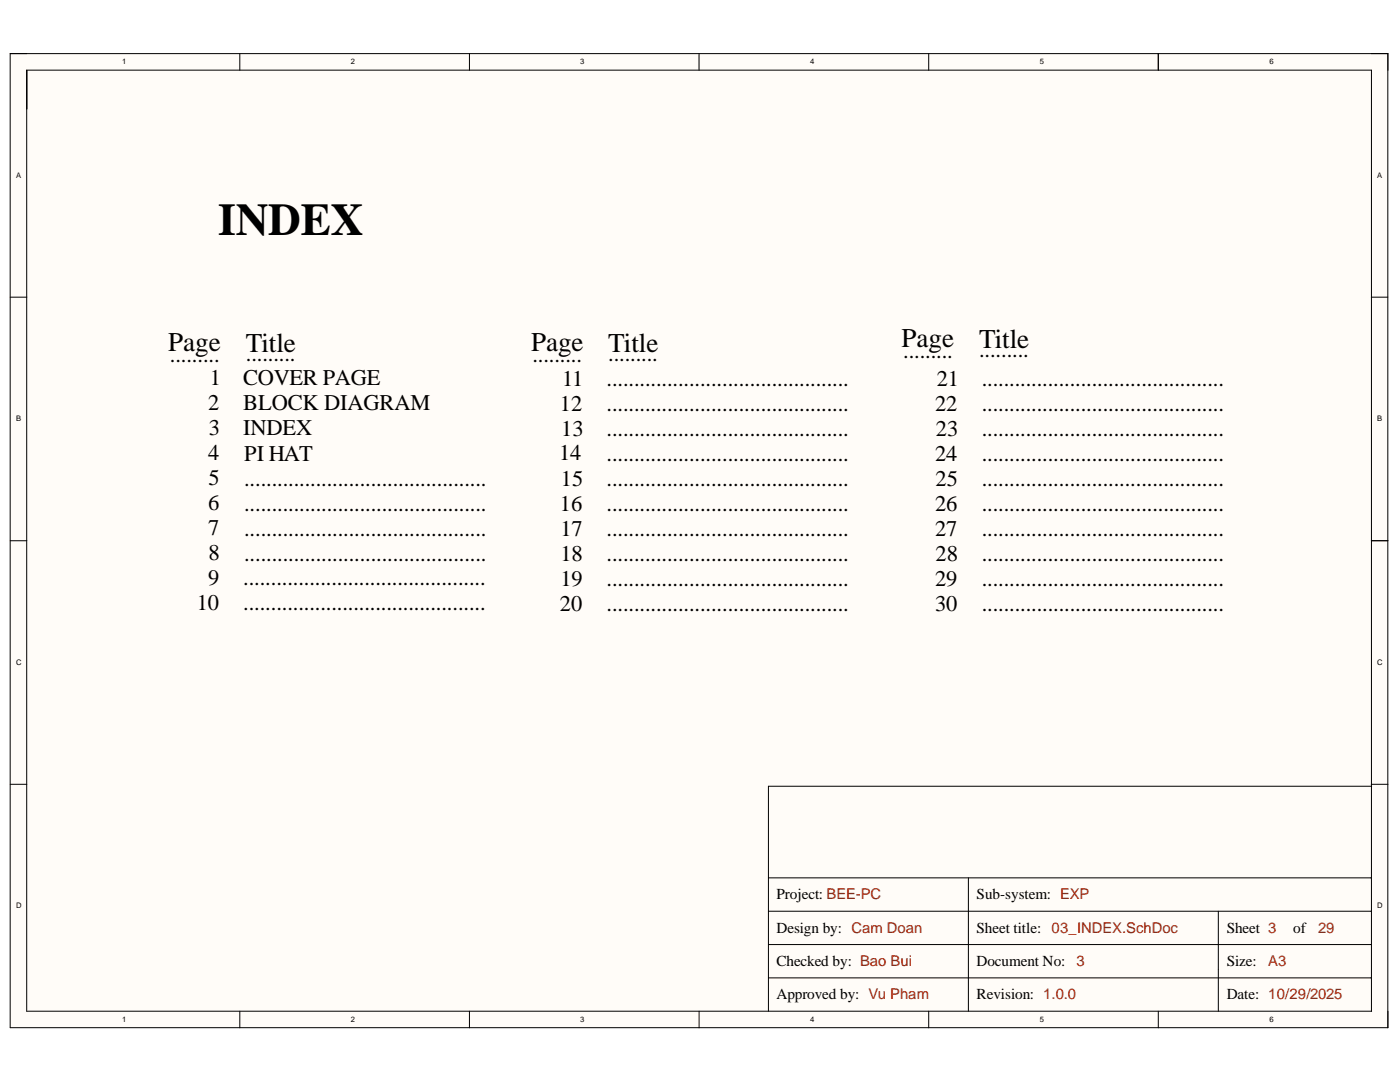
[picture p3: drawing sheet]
<svg xmlns="http://www.w3.org/2000/svg" width="279mm" height="216mm" viewBox="0 0 279 216" stroke-linecap="round" stroke-linejoin="round" font-family="sans-serif">
<defs><g id="words">
<text font-size="9" x="43.6" y="46.9">INDEX</text>
<g font-size="5.4">
<text x="33.6" y="70">Page</text>
<text x="49.1" y="70.2">Title</text>
<text x="106" y="70">Page</text>
<text x="121.4" y="70.2">Title</text>
<text x="179.9" y="69.3">Page</text>
<text x="195.4" y="69.4">Title</text>
</g>
<g font-size="4.5">
<text x="180.3" y="71.5">.........</text>
<text x="195.4" y="71.3">.........</text>
<text x="33.9" y="72.2">.........</text>
<text x="41.9" y="76.9">1</text>
<text x="48.6" y="76.9">COVER PAGE</text>
<text x="49.1" y="72.1">.........</text>
<text x="106.2" y="72.2">.........</text>
<text x="112.2" y="77">11</text>
<text x="121.1" y="77">............................................</text>
<text x="121.4" y="72.1">.........</text>
<text x="187" y="77">21</text>
<text x="195.9" y="77">............................................</text>
<text x="41.5" y="81.9">2</text>
<text x="48.6" y="81.9">BLOCK DIAGRAM</text>
<text x="111.7" y="82">12</text>
<text x="121.1" y="82">............................................</text>
<text x="186.6" y="82">22</text>
<text x="195.9" y="82">............................................</text>
<text x="41.7" y="86.9">3</text>
<text x="48.6" y="86.9">INDEX</text>
<text x="112" y="87">13</text>
<text x="121.1" y="87">............................................</text>
<text x="186.8" y="87">23</text>
<text x="195.9" y="87">............................................</text>
<text x="41.5" y="91.8">4</text>
<text x="48.7" y="92">PI HAT</text>
<text x="111.6" y="91.8">14</text>
<text x="121.1" y="92">............................................</text>
<text x="186.6" y="92">24</text>
<text x="195.9" y="92">............................................</text>
<text x="41.5" y="101.8">6</text>
<text x="41.6" y="96.8">5</text>
<text x="48.7" y="97">............................................</text>
<text x="48.7" y="102">............................................</text>
<text x="111.7" y="102">16</text>
<text x="111.9" y="97">15</text>
<text x="121.1" y="97">............................................</text>
<text x="121.1" y="102">............................................</text>
<text x="186.6" y="102">26</text>
<text x="186.7" y="97">25</text>
<text x="195.9" y="97">............................................</text>
<text x="195.9" y="102">............................................</text>
<text x="41.5" y="106.8">7</text>
<text x="48.7" y="107">............................................</text>
<text x="111.8" y="107">17</text>
<text x="121.1" y="107">............................................</text>
<text x="186.6" y="107">27</text>
<text x="195.9" y="107">............................................</text>
<text x="41.6" y="111.8">8</text>
<text x="48.7" y="112">............................................</text>
<text x="111.8" y="112">18</text>
<text x="121.1" y="112">............................................</text>
<text x="186.7" y="112">28</text>
<text x="195.9" y="112">............................................</text>
<text x="41.5" y="116.8">9</text>
<text x="48.6" y="116.8">............................................</text>
<text x="111.8" y="117">19</text>
<text x="121.1" y="117">............................................</text>
<text x="186.6" y="117">29</text>
<text x="195.9" y="117">............................................</text>
<text x="39.3" y="121.8">10</text>
<text x="48.6" y="121.8">............................................</text>
<text x="111.7" y="122">20</text>
<text x="121.1" y="122">............................................</text>
<text x="186.6" y="122">30</text>
<text x="195.9" y="122">............................................</text>
</g>
<g font-size="3">
<text x="155" y="179.5">Project: BEE-PC</text>
<text x="194.9" y="179.5">Sub-system: EXP</text>
<text x="155" y="186.1">Design by: Cam Doan</text>
<text x="194.9" y="186.1">Sheet title: 03_INDEX.SchDoc</text>
<text x="244.8" y="186.1">Sheet 3</text>
<text x="258.1" y="186.1">of</text>
<text x="155" y="192.7">Checked by: Bao Bui</text>
<text x="194.9" y="192.7">Document No:</text>
<text x="244.8" y="192.7">Size:</text>
<text x="155" y="199.4">Approved by: Vu Pham</text>
<text x="194.9" y="199.4">Revision: 1.0.0</text>
<text x="244.8" y="199.4">Date: 10/29/2025</text>
</g>
<g font-size="3" fill="#a61c00">
<text x="263.1" y="186.1">29</text>
<text x="214.9" y="192.8">3</text>
<text x="253.1" y="192.8">A3</text>
</g>
<g font-size="1.5">
<text x="24.4" y="12.9">1</text>
<text x="70" y="12.9">2</text>
<text x="115.8" y="12.9">3</text>
<text x="161.7" y="12.9">4</text>
<text x="207.5" y="12.9">5</text>
<text x="253.4" y="12.9">6</text>
<text x="3.2" y="35.5">A</text>
<text x="274.8" y="35.5">A</text>
<text x="3.2" y="84.1">B</text>
<text x="274.8" y="84.1">B</text>
<text x="3.2" y="132.7">C</text>
<text x="274.8" y="132.7">C</text>
<text x="3.2" y="181.2">D</text>
<text x="274.8" y="181.2">D</text>
<text x="24.4" y="203.9">1</text>
<text x="70" y="203.9">2</text>
<text x="115.8" y="203.9">3</text>
<text x="161.7" y="203.9">4</text>
<text x="207.5" y="203.9">5</text>
<text x="253.4" y="203.9">6</text>
</g>
</g></defs>
<g fill="#fffcf8">
<path d="M2 10.7h275v194.4h-275z" fill-rule="evenodd"/>
<path d="M5.4 14h268.3v187.8h-268.3z" fill-rule="evenodd"/>
</g>
<g fill="none" stroke="#000" stroke-width=".2">
<path d="M47.9 10.7v3.3M93.7 10.7v3.3M139.5 10.7v3.3M185.3 10.7v3.3M231.2 10.7v3.3M277 10.7v194.4h-275v-194.4h275v3.3M2 59.3h3.4M273.7 59.3h3.3M2 107.9h3.4M273.7 107.9h3.3M2 156.5h3.4M273.7 156.5h3.3"/>
<path d="M273.7 156.9h-120.3v44.9M153.4 175.2h120.2M193.3 175.2v26.6M153.4 188.5h120.2M153.4 181.8h120.2M153.4 195.1h120.2M243.1 181.8v20M5.3 201.8v-187.8h268.4v187.8M5.4 201.8h268.3M47.9 201.8v3.3M93.7 201.8v3.3M139.5 201.8v3.3"/>
<path d="M185.3 201.8v3.3M231.2 201.8v3.3M277 201.8v3.3"/>
</g>
<use href="#words"/>
</svg>
